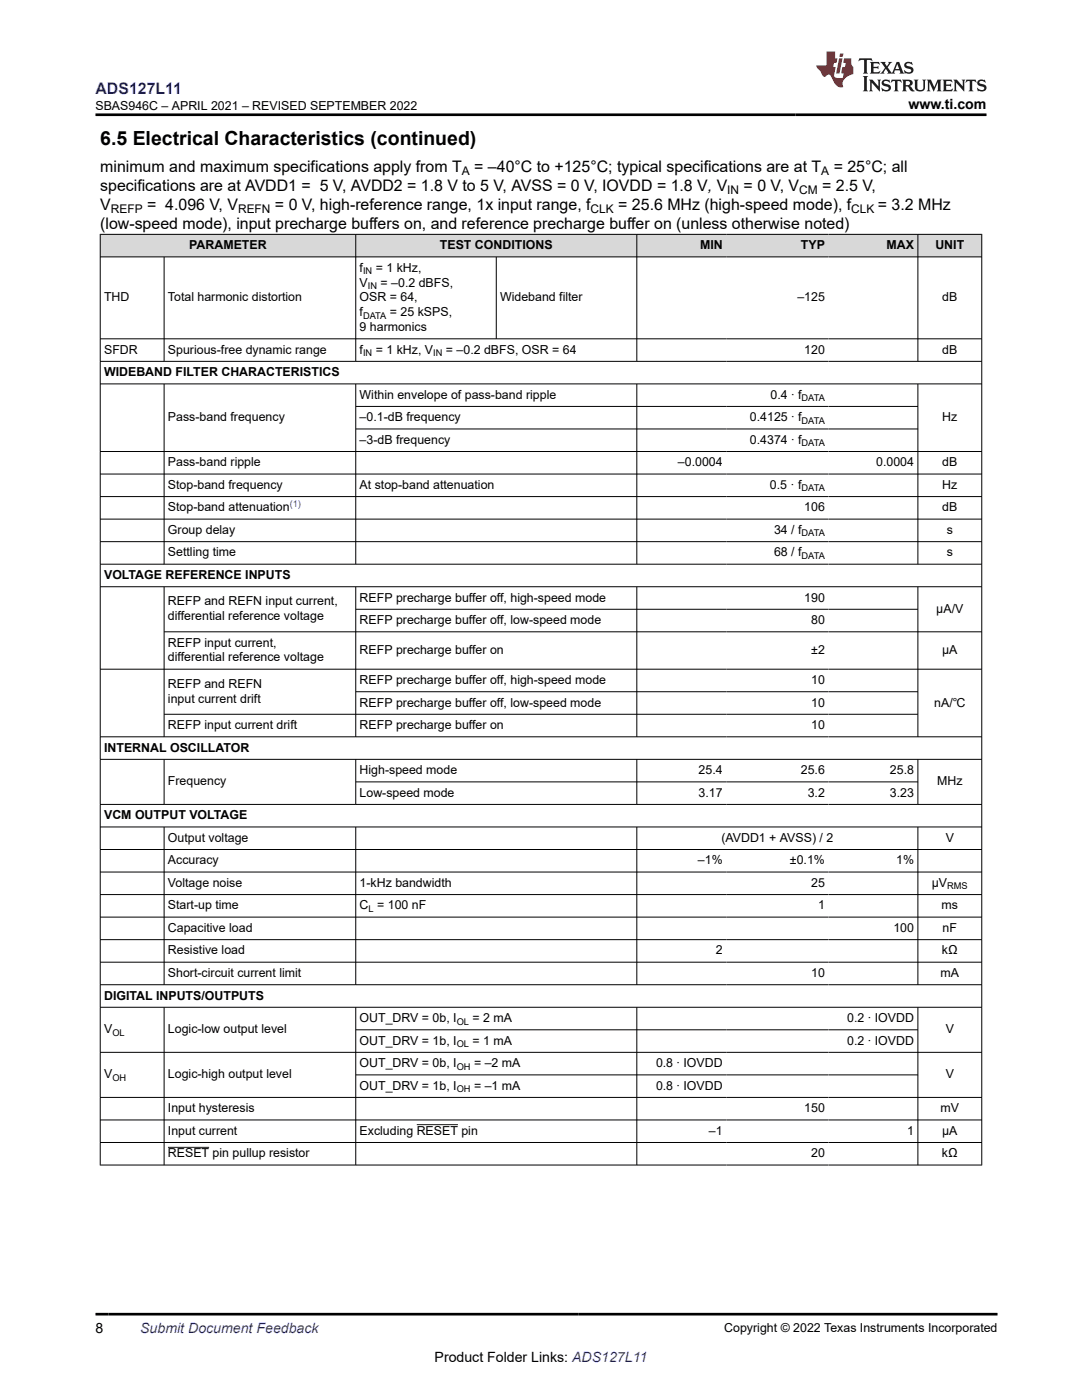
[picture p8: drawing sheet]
<svg xmlns="http://www.w3.org/2000/svg" width="216mm" height="279mm" viewBox="0 0 216 279" stroke-linecap="round" stroke-linejoin="round" font-family="sans-serif">
<defs><g id="words">
<text font-size="3.9" x="20" y="28.8">6.5 Electrical Characteristics (continued)</text>
<text font-size="3.2" fill="#00f" x="19.1" y="18.7">ADS127L11</text>
<g font-size="3.2">
<text x="20" y="34.3">minimum and maximum specifications apply from T</text>
<text x="94.6" y="34.3">= –40°C to +125°C; typical specifications are at T</text>
<text x="166.4" y="34.3">= 25°C; all</text>
<text x="20" y="38.1">specifications are at AVDD1 = 5 V, AVDD2 = 1.8 V to 5 V, AVSS = 0 V, IOVDD = 1.8 V, V</text>
<text x="20" y="41.9">V</text>
<text x="29.4" y="41.9">= 4.096 V, V</text>
<text x="54.9" y="41.9">= 0 V, high-reference range, 1x input range, f</text>
<text x="123.4" y="41.9">= 25.6 MHz (high-speed mode), f</text>
<text x="148.4" y="38.1">= 0 V, V</text>
<text x="164.1" y="38.1">= 2.5 V,</text>
<text x="175.2" y="41.9">= 3.2 MHz</text>
<text x="20" y="45.7">(low-speed mode), input precharge buffers on, and reference precharge buffer on (unless otherwise noted)</text>
</g>
<g font-size="2.8">
<text x="181.3" y="21.8">www.ti.com</text>
<text x="19.1" y="266.1">8</text>
<text x="86.7" y="271.7">Product Folder Links: ADS127L11</text>
</g>
<text font-size="2.8" fill="#00f" x="28" y="266.1">Submit Document Feedback</text>
<g font-size="2.5">
<text x="19.1" y="21.9">SBAS946C – APRIL 2021 – REVISED SEPTEMBER 2022</text>
<text x="37.8" y="49.7">PARAMETER</text>
<text x="87.8" y="49.7">TEST CONDITIONS</text>
<text x="139.7" y="49.7">MIN</text>
<text x="159.8" y="49.7">TYP</text>
<text x="176.9" y="49.7">MAX</text>
<text x="186.6" y="49.7">UNIT</text>
<text x="71.8" y="57.2">V</text>
<text x="71.8" y="54.2">f</text>
<text x="75" y="54.2">= 1 kHz,</text>
<text x="75.9" y="57.2">= –0.2 dBFS,</text>
<text x="20.8" y="60.2">THD</text>
<text x="33.5" y="60.2">Total harmonic distortion</text>
<text x="71.8" y="60.2">OSR = 64,</text>
<text x="71.8" y="63.1">f</text>
<text x="77.8" y="63.1">= 25 kSPS,</text>
<text x="99.8" y="60.2">Wideband filter</text>
<text x="159.1" y="60.2">–125</text>
<text x="188" y="60.2">dB</text>
<text x="20.8" y="70.6">SFDR</text>
<text x="33.5" y="70.6">Spurious-free dynamic range</text>
<text x="71.8" y="66.1">9 harmonics</text>
<text x="71.8" y="70.6">f</text>
<text x="75" y="70.6">= 1 kHz, V</text>
<text x="89" y="70.6">= –0.2 dBFS, OSR = 64</text>
<text x="160.5" y="70.6">120</text>
<text x="188" y="70.6">dB</text>
<text x="20.8" y="75.1">WIDEBAND FILTER CHARACTERISTICS</text>
<text x="71.8" y="79.6">Within envelope of pass-band ripple</text>
<text x="153.8" y="79.6">0.4 ∙ f</text>
<text x="33.5" y="84.1">Pass-band frequency</text>
<text x="71.8" y="84.1">–0.1-dB frequency</text>
<text x="71.8" y="88.6">–3-dB frequency</text>
<text x="149.6" y="84.1">0.4125 ∙ f</text>
<text x="149.6" y="88.6">0.4374 ∙ f</text>
<text x="188" y="84.1">Hz</text>
<text x="33.5" y="93.1">Pass-band ripple</text>
<text x="135.3" y="93.1">–0.0004</text>
<text x="174.8" y="93.1">0.0004</text>
<text x="188" y="93.1">dB</text>
<text x="33.5" y="97.6">Stop-band frequency</text>
<text x="71.8" y="97.6">At stop-band attenuation</text>
<text x="153.6" y="97.6">0.5 · f</text>
<text x="188" y="97.6">Hz</text>
<text x="33.5" y="102.1">Stop-band attenuation</text>
<text x="33.5" y="106.6">Group delay</text>
<text x="154.4" y="106.6">34 / f</text>
<text x="160.5" y="102.1">106</text>
<text x="188" y="102.1">dB</text>
<text x="188.9" y="106.6">s</text>
<text x="33.5" y="111.1">Settling time</text>
<text x="154.4" y="111.1">68 / f</text>
<text x="188.9" y="111.1">s</text>
<text x="20.8" y="115.6">VOLTAGE REFERENCE INPUTS</text>
<text x="33.5" y="120.8">REFP and REFN input current,</text>
<text x="33.5" y="123.8">differential reference voltage</text>
<text x="71.8" y="120.1">REFP precharge buffer off, high-speed mode</text>
<text x="71.8" y="124.6">REFP precharge buffer off, low-speed mode</text>
<text x="160.5" y="120.1">190</text>
<text x="161.9" y="124.6">80</text>
<text x="186.8" y="122.3">µA/V</text>
<text x="33.5" y="129.1">REFP input current,</text>
<text x="71.8" y="130.5">REFP precharge buffer on</text>
<text x="161.9" y="130.5">±2</text>
<text x="188" y="130.5">µA</text>
<text x="33.5" y="132">differential reference voltage</text>
<text x="33.5" y="137.3">REFP and REFN</text>
<text x="71.8" y="136.5">REFP precharge buffer off, high-speed mode</text>
<text x="161.9" y="136.5">10</text>
<text x="33.5" y="140.2">input current drift</text>
<text x="71.8" y="141">REFP precharge buffer off, low-speed mode</text>
<text x="161.9" y="141">10</text>
<text x="186.4" y="141">nA/℃</text>
<text x="33.5" y="145.5">REFP input current drift</text>
<text x="71.8" y="145.5">REFP precharge buffer on</text>
<text x="161.9" y="145.5">10</text>
<text x="20.8" y="150">INTERNAL OSCILLATOR</text>
<text x="71.8" y="154.5">High-speed mode</text>
<text x="139.4" y="154.5">25.4</text>
<text x="159.8" y="154.5">25.6</text>
<text x="177.6" y="154.5">25.8</text>
<text x="33.5" y="156.8">Frequency</text>
<text x="71.8" y="159">Low-speed mode</text>
<text x="139.4" y="159">3.17</text>
<text x="161.2" y="159">3.2</text>
<text x="177.6" y="159">3.23</text>
<text x="187" y="156.8">MHz</text>
<text x="20.8" y="163.5">VCM OUTPUT VOLTAGE</text>
<text x="33.5" y="168">Output voltage</text>
<text x="143.9" y="168">(AVDD1 + AVSS) / 2</text>
<text x="188.7" y="168">V</text>
<text x="33.5" y="172.5">Accuracy</text>
<text x="139.3" y="172.5">–1%</text>
<text x="157.6" y="172.5">±0.1%</text>
<text x="178.8" y="172.5">1%</text>
<text x="33.5" y="177">Voltage noise</text>
<text x="71.8" y="177">1-kHz bandwidth</text>
<text x="161.9" y="177">25</text>
<text x="185.9" y="177">µV</text>
<text x="33.5" y="181.5">Start-up time</text>
<text x="33.5" y="186">Capacitive load</text>
<text x="71.8" y="181.5">C = 100 nF</text>
<text x="163.2" y="181.5">1</text>
<text x="178.3" y="186">100</text>
<text x="187.9" y="181.5">ms</text>
<text x="188.1" y="186">nF</text>
<text x="33.5" y="190.5">Resistive load</text>
<text x="142.8" y="190.5">2</text>
<text x="188" y="190.5">kΩ</text>
<text x="33.5" y="195">Short-circuit current limit</text>
<text x="161.9" y="195">10</text>
<text x="187.7" y="195">mA</text>
<text x="20.8" y="199.5">DIGITAL INPUTS/OUTPUTS</text>
<text x="71.8" y="204">OUT_DRV = 0b, I</text>
<text x="94.3" y="204">= 2 mA</text>
<text x="169.1" y="204">0.2 ∙ IOVDD</text>
<text x="20.8" y="206.2">V</text>
<text x="33.5" y="206.2">Logic-low output level</text>
<text x="71.8" y="208.5">OUT_DRV = 1b, I</text>
<text x="94.3" y="208.5">= 1 mA</text>
<text x="169.1" y="208.5">0.2 ∙ IOVDD</text>
<text x="188.7" y="206.2">V</text>
<text x="20.8" y="215.2">V</text>
<text x="33.5" y="215.2">Logic-high output level</text>
<text x="71.8" y="213">OUT_DRV = 0b, I</text>
<text x="94.6" y="213">= –2 mA</text>
<text x="130.9" y="213">0.8 ∙ IOVDD</text>
<text x="188.7" y="215.2">V</text>
<text x="33.5" y="222">Input hysteresis</text>
<text x="71.8" y="217.5">OUT_DRV = 1b, I</text>
<text x="94.6" y="217.5">= –1 mA</text>
<text x="130.9" y="217.5">0.8 ∙ IOVDD</text>
<text x="160.5" y="222">150</text>
<text x="187.7" y="222">mV</text>
<text x="33.5" y="226.5">Input current</text>
<text x="71.8" y="226.5">Excluding RESET pin</text>
<text x="141.5" y="226.5">–1</text>
<text x="181" y="226.5">1</text>
<text x="188" y="226.5">µA</text>
<text x="33.5" y="231">RESET pin pullup resistor</text>
<text x="161.9" y="231">20</text>
<text x="188" y="231">kΩ</text>
<text x="144.5" y="265.8">Copyright © 2022 Texas Instruments Incorporated</text>
</g>
<g font-size="2.4">
<text x="92.2" y="34.9">A</text>
<text x="163.9" y="34.9">A</text>
<text x="145.1" y="38.7">IN</text>
<text x="159.5" y="38.7">CM</text>
<text x="22.1" y="42.5">REFP</text>
<text x="47.5" y="42.5">REFN</text>
<text x="117.9" y="42.5">CLK</text>
<text x="169.9" y="42.5">CLK</text>
</g>
<g font-size="1.9">
<text x="72.4" y="54.7">IN</text>
<text x="73.4" y="57.7">IN</text>
<text x="72.4" y="63.6">DATA</text>
<text x="72.4" y="71.1">IN</text>
<text x="86.4" y="71.1">IN</text>
<text x="159.9" y="80.1">DATA</text>
<text x="159.9" y="84.6">DATA</text>
<text x="159.9" y="89.1">DATA</text>
<text x="159.9" y="98.1">DATA</text>
<text x="159.9" y="107.1">DATA</text>
<text x="159.9" y="111.6">DATA</text>
<text x="189" y="177.5">RMS</text>
<text x="73.5" y="182">L</text>
<text x="22.4" y="206.7">OL</text>
<text x="91.1" y="204.5">OL</text>
<text x="91.1" y="209">OL</text>
<text x="22.4" y="215.7">OH</text>
<text x="91.1" y="213.5">OH</text>
<text x="91.1" y="218">OH</text>
</g>
<text font-size="1.9" fill="#00f" x="57.8" y="101.2">(1)</text>
</g></defs>
<g fill="#d8d8d8">
<path d="M20 46.8h175.9v4.5h-175.9z" fill-rule="evenodd"/>
<path d="M20.1 46.8h50.8v4.4h-50.8z" fill-rule="evenodd"/>
<path d="M71 46.8h56v4.4h-56z" fill-rule="evenodd"/>
<path d="M127.1 46.8h17.8v4.4h-17.8z" fill-rule="evenodd"/>
<path d="M144.9 46.8h20.4v4.4h-20.4z" fill-rule="evenodd"/>
<path d="M165.3 46.8h17.8v4.4h-17.8z" fill-rule="evenodd"/>
<path d="M183.2 46.8h12.6v4.4h-12.6z" fill-rule="evenodd"/>
</g>
<g fill="none" stroke="#000" stroke-width=".2">
<path d="M19.9 46.8h176.1M19.9 51.3h176.1M20 46.7v185.9M32.7 51.3v20.9M71 46.7v25.5M99 51.3v16.4M127.1 46.7v25.5M183.2 46.7v25.5M195.9 46.7v185.9M19.9 67.6h176.1M19.9 72.1h176.1M19.9 76.6h176.1"/>
<path d="M32.7 76.6v36.1M71 76.6v36.1M127.1 76.6v36.1M183.2 76.6v36.1M19.9 90.1h176.1M19.9 94.6h176.1M19.9 99.1h176.1M71 81.1h112.2M71 85.6h112.2M19.9 103.6h176.1M19.9 108.1h176.1M19.9 112.6h176.1"/>
<path d="M19.9 117.1h176.1M32.7 117.1v30M71 117.1v30M127.1 117.1v30M183.2 117.1v30M32.7 126.1h163.3M71 121.6h112.2M71 138.1h112.2M196 133.6h-176.1M19.9 147h176.1M19.9 151.5h176.1M32.7 151.5v9.1"/>
<path d="M32.7 142.5h150.5M71 151.5v9.1M71 156h112.2M127.1 151.5v9.1M183.2 151.5v9.1M19.9 160.5h176.1M19.9 165h176.1M19.9 169.5h176.1M19.9 174h176.1M19.9 178.5h176.1M32.7 165v31.6M71 165v31.6"/>
<path d="M127.1 165v31.6M183.2 165v31.6M19.9 183h176.1M19.9 187.5h176.1M19.9 192h176.1M19.9 196.5h176.1M19.9 201h176.1M19.9 210h176.1M19.9 219h176.1M32.7 201v31.6M71 201v31.6M71 205.5h112.2"/>
<path d="M71 214.5h112.2M127.1 201v31.6M183.2 201v31.6M19.9 223.5h176.1M19.9 228h176.1M19.9 232.5h176.1M33.5 229h8.2M83.1 224.5h8.3"/>
</g>
<path d="M171.5 11.6l-.2 .6 .5-.2h.6v.1v2.2l-.2 .4h1l-.2-.4v-2.2v-.1h.5l.6 .2-.2-.6zM173.6 12.4l.2 .3v1.6l-.2 .4h1.9l.1-.6a1.08 1.08 0 0 1-1.3 .2v-.7h.6l.4 .2v-.7l-.4 .2h-.6v-.5l.2-.2a1 1 0 0 1 1 .3l-.1-.5zM175.7 12.4l.9 1.1-1 1.2h.9l-.2-.2 .5-.8 .4 .8-.2 .2h1.6l-.2-.2 .2-.5h.9l.1 .5-.1 .2h.9l-.2-.4-.8-1.9h-.5l-.9 2.1-.9-1.1 .9-1h-.8l.2 .2-.4 .6-.4-.6 .2-.2zM179 12.8l.4 1h-.7zM180.7 12.5a.65 .65 0 0 0-.2 .7 .65 .65 0 0 0 .6 .5l.6 .1 .1 .3a.79 .79 0 0 1-.7 .4 .79 .79 0 0 1-.7-.5l.1 .7 .2-.1a.93 .93 0 0 0 1.1 0 .93 .93 0 0 0 .4-.9 1.46 1.46 0 0 0-1.2-.6l-.1-.3a1.09 1.09 0 0 1 1.2 .2l-.2-.6-.1 .1-.5-.2zM172.2 15.2l.2 .4v2.2l-.2 .4h1l-.2-.4v-2.2l.2-.4zM173.4 15.9l.2 .4v1.5l-.2 .4h.8l-.3-.4 .1-1.3 1.6 1.8v-2l.2-.4h-.7l.1 .2 .1 1.1-1.2-1.3zM176.2 16a.65 .65 0 0 0-.2 .8 .65 .65 0 0 0 .6 .4l.6 .2 .1 .2a.79 .79 0 0 1-.7 .4 .79 .79 0 0 1-.7-.5l.1 .7 .2-.1a.93 .93 0 0 0 1.1 .1 .93 .93 0 0 0 .4-1 1.46 1.46 0 0 0-1.2-.5l-.1-.4a1.09 1.09 0 0 1 1.2 .2l-.1-.6-.2 .1-.5-.1zM177.9 15.9l-.1 .6a.63 .63 0 0 1 .8-.3v1.6l-.3 .4h1l-.2-.4v-1.6a.66 .66 0 0 1 .8 .3l-.1-.6zM180 15.9l.2 .4v1.5l-.2 .4h1l-.2-.2-.1-.7h.5l.1 .2a.79 .79 0 0 0 1.2 .6l-1-.9a.61 .61 0 0 0 .6-.6 .61 .61 0 0 0-.5-.7zM180.8 16.2h.1a.47 .47 0 0 1 .5 .1 .47 .47 0 0 1 .1 .5l-.1 .1-.7 .1zM182.3 15.9l.2 .2a2.27 2.27 0 0 0 .4 2 1.04 1.04 0 0 0 1.7-.7v-1.3l.2-.2h-.8l.2 .4v1.1a.6 .6 0 0 1-.6 .6 .6 .6 0 0 1-.6-.6v-1.1l.3-.4zM184.9 15.9l.2 .4v1.5l-.2 .4h.8l-.3-.4v-1.4l.9 1.9 .9-1.9v1.4l-.3 .4h1l-.2-.4v-1.5l.2-.4h-.8l-.7 1.5-.6-1.5zM188.1 15.9l.2 .4v1.5l-.2 .4h1.9l.1-.6a1.09 1.09 0 0 1-1.3 .2v-.7h.6l.4 .2v-.6l-.4 .2h-.6v-.6l.2-.1a1.01 1.01 0 0 1 1 .3l-.1-.6zM190.2 15.9l.3 .4v1.5l-.3 .4h.8l-.2-.4v-1.3l1.6 1.8v-2l.2-.4h-.7l.2 .2v1.1l-1.2-1.3zM192.8 15.9l-.1 .6a.63 .63 0 0 1 .8-.3v1.6l-.3 .4h1l-.2-.4v-1.6a.66 .66 0 0 1 .8 .3l-.1-.6zM195.2 16a.65 .65 0 0 0-.2 .8 .65 .65 0 0 0 .6 .4l.6 .2 .2 .2a.79 .79 0 0 1-.7 .4 .79 .79 0 0 1-.7-.5l.1 .7 .2-.1a.93 .93 0 0 0 1 .1 .93 .93 0 0 0 .5-1 1.46 1.46 0 0 0-1.3-.5v-.4a1.09 1.09 0 0 1 1.2 .2l-.2-.6-.2 .1-.5-.1z" fill="#231f20"/>
<path d="M164.9 10.3v2.7h-2l.1 .4 .8 1a.95 .95 0 0 0 1 .9 .59 .59 0 0 1 .5-.4 .59 .59 0 0 1 .5 .3l.4 .8a1.59 1.59 0 0 0 2.1 1.4 1.61 1.61 0 0 1 1-2.3l1-.3-.1-1.5a1.59 1.59 0 0 1-.3-1.7h-1.5l-.2 .9h.6l-.2 .9h-.5l-.2 .9v.3l.4 .1-.1 .9h-.7a.73 .73 0 0 1-1-.7l.3-1.5h-.5l.1-.9h.5l.2-.9h-.5v-1.3zM167.4 11.6l-.6 3.1h.7l.6-3.1zM167.6 10.7l-.1 .6h.7l.1-.6z" fill="#ed1c24"/>
<path d="M19.1 22.9h177.8M19.1 262.3h179.9" fill="none" stroke="#000" stroke-width=".53"/>
<use href="#words"/>
</svg>
